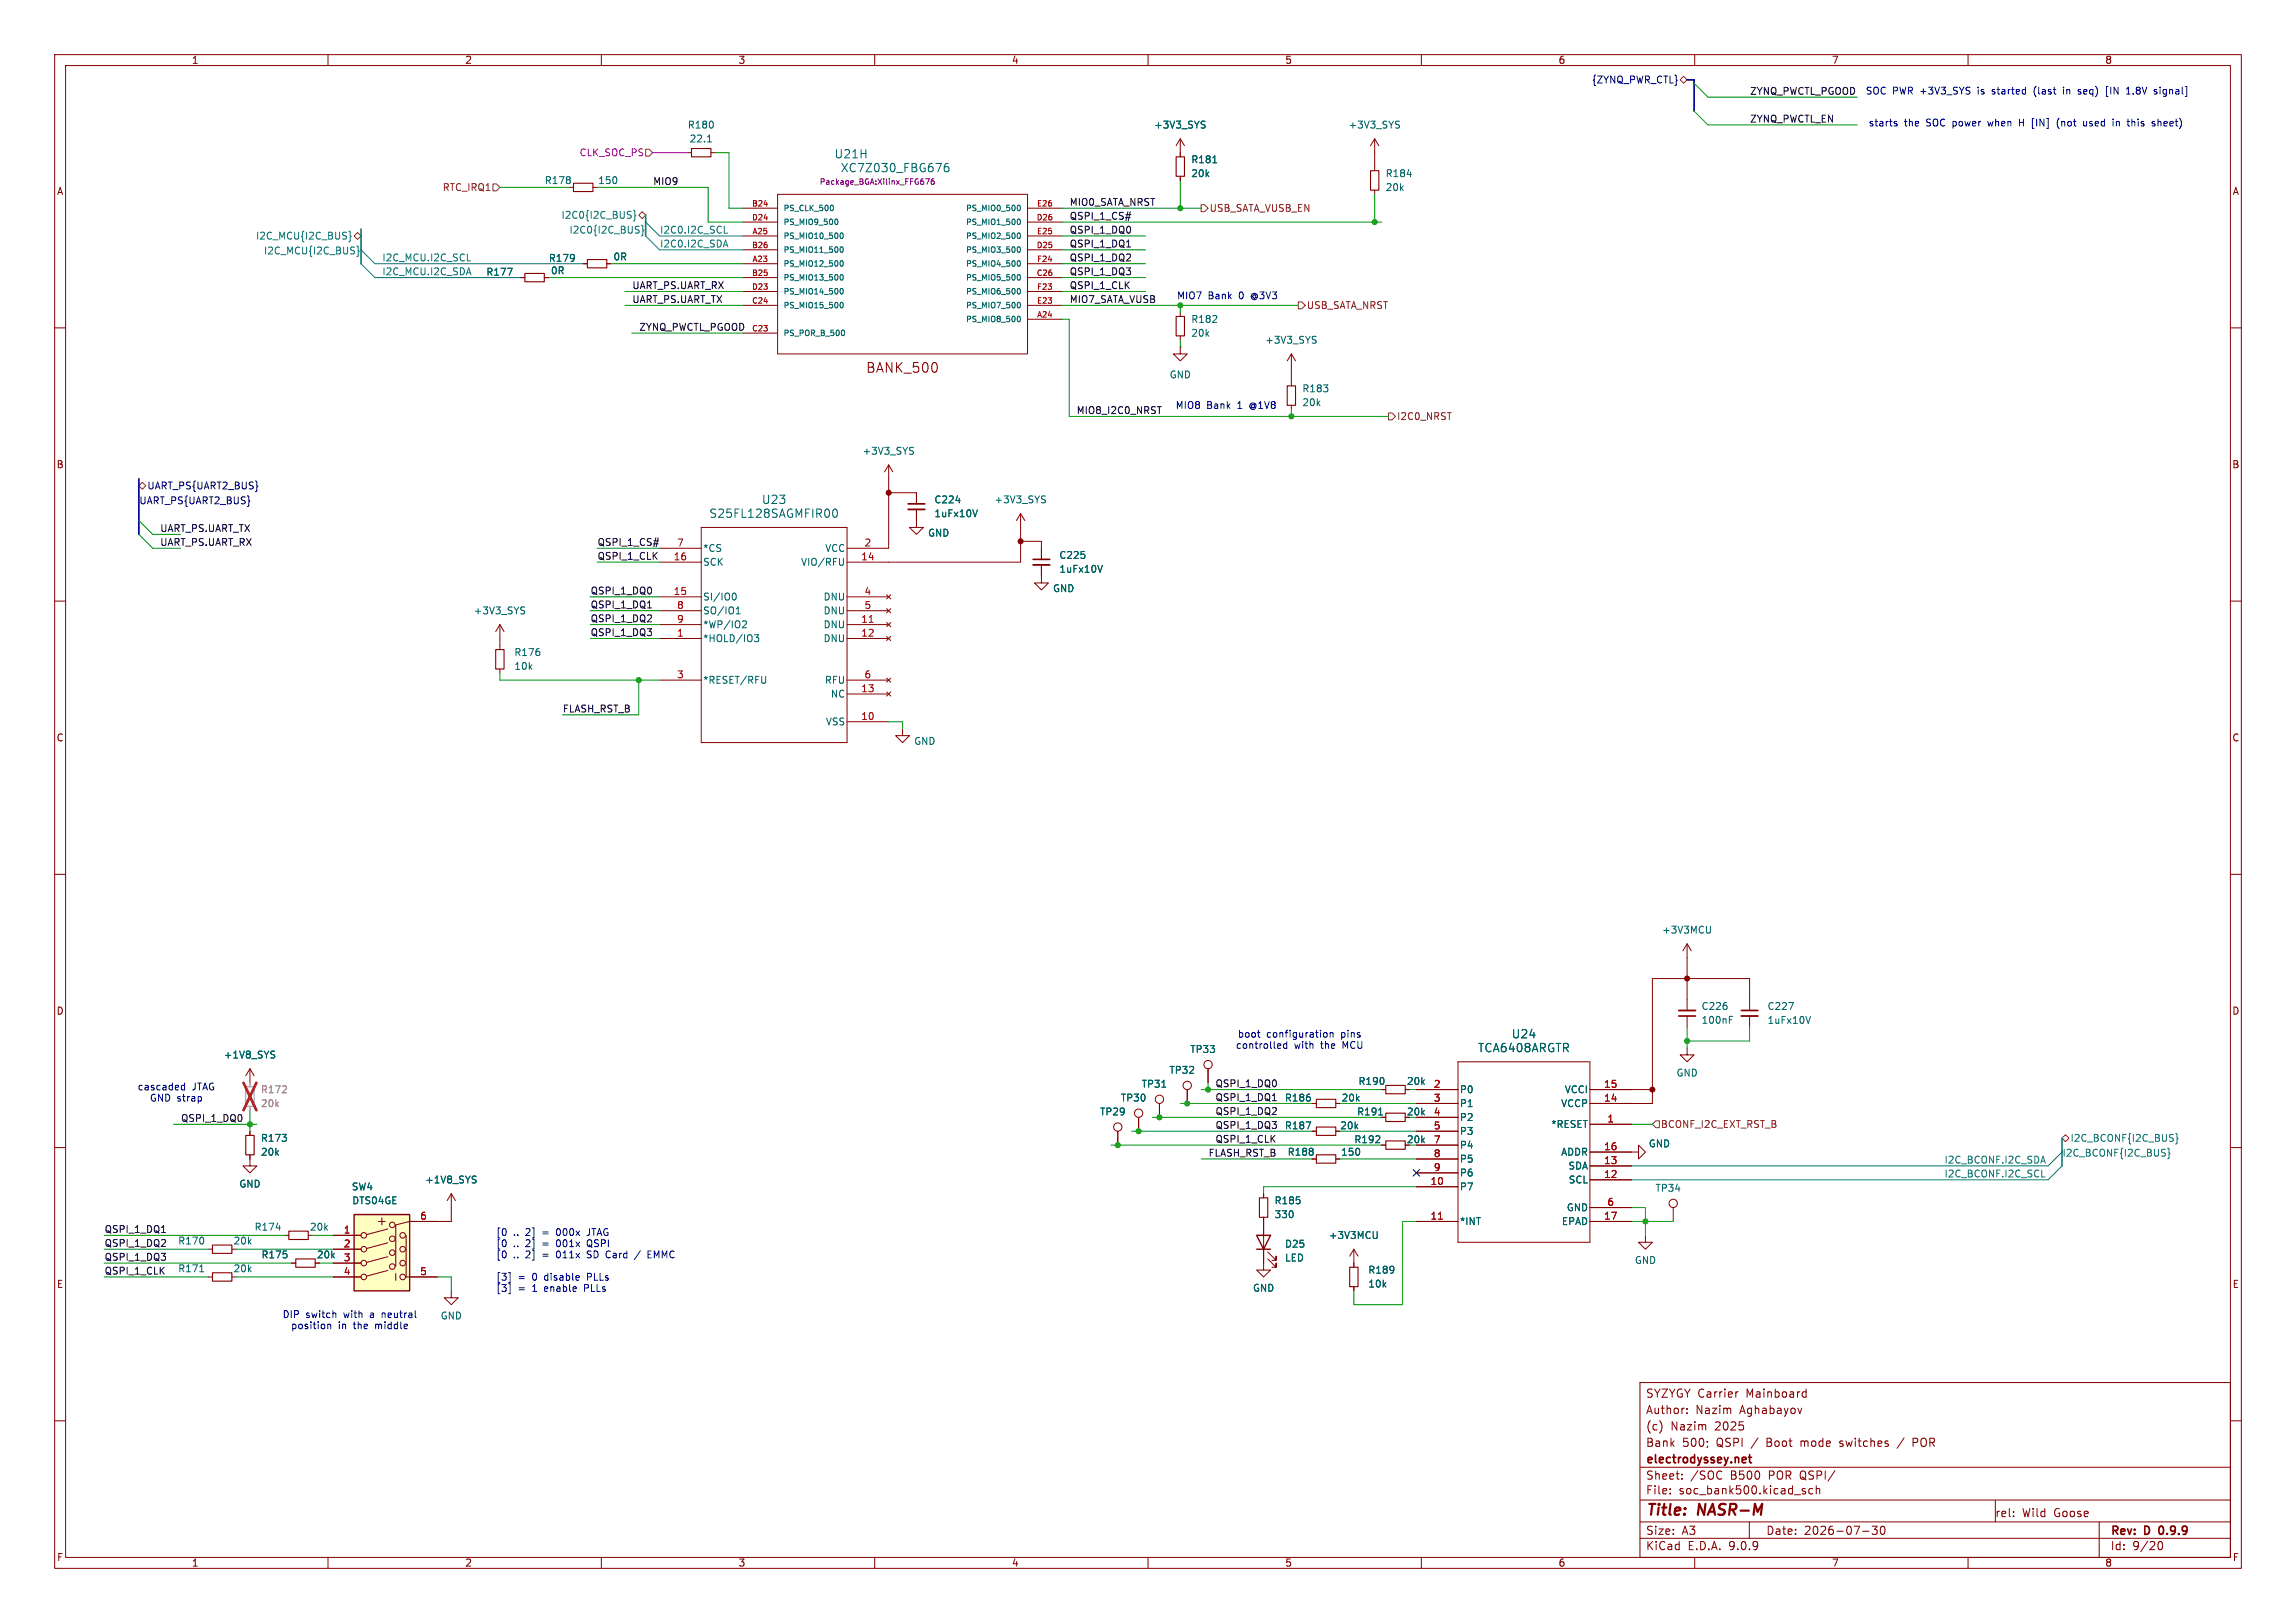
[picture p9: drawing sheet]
<svg xmlns="http://www.w3.org/2000/svg" width="420mm" height="297mm" viewBox="0 0 420 297" stroke-linecap="round" stroke-linejoin="round" font-family="sans-serif">
<defs><g id="words">
<g font-size="2.8" fill="#840000">
<text x="301" y="277.9">Title:</text>
<text x="310.6" y="277.9">NASR-M</text>
</g>
<text font-size="2.5" fill="#840000" x="158.4" y="68.4">BANK_500</text>
<g font-size="2.1" fill="#006464">
<text x="152.6" y="29.2">U21H</text>
<text x="129.7" y="95">S25FL128SAGMFIR00</text>
<text x="139.3" y="92.4">U23</text>
<text x="276.4" y="190.2">U24</text>
<text x="270.3" y="192.8">TCA6408ARGTR</text>
</g>
<text font-size="2.1" fill="#840084" x="153.7" y="31.7">XC7Z030_FBG676</text>
<g font-size="2.1" fill="#840000">
<text x="301" y="256">SYZYGY Carrier</text>
<text x="319.4" y="256">Mainboard</text>
<text x="301" y="262">(c)</text>
<text x="301" y="259">Author:</text>
<text x="305.6" y="262">Nazim</text>
<text x="310.1" y="259">Nazim</text>
<text x="313.7" y="262">2025</text>
<text x="318.3" y="259">Aghabayov</text>
<text x="301" y="268.2">electrodyssey.net</text>
<text x="301" y="265">Bank</text>
<text x="307.7" y="265">500;</text>
<text x="314" y="265">QSPI</text>
<text x="320.5" y="265">/</text>
<text x="323.4" y="265">Boot</text>
<text x="329.8" y="265">mode</text>
<text x="337.1" y="265">switches</text>
<text x="350.7" y="265">POR</text>
<text x="301" y="273.7">File:</text>
<text x="301" y="271">Sheet:</text>
<text x="307.1" y="273.7">soc_bank500.kicad_sch</text>
<text x="309.2" y="271">/SOC</text>
<text x="316.6" y="271">B500</text>
<text x="323.7" y="271">POR QSPI/</text>
<text x="301" y="281.1">Size:</text>
<text x="307.6" y="281.1">A3</text>
<text x="323" y="281.1">Date:</text>
<text x="330" y="281.1">2026-07-30</text>
<text x="364.9" y="277.8">rel:</text>
<text x="369.9" y="277.8">Wild</text>
<text x="375.8" y="277.8">Goose</text>
<text x="386" y="281.3">Rev:</text>
<text x="392.4" y="281.3">D</text>
<text x="395.6" y="281.3">0.9.9</text>
<text x="301" y="283.9">KiCad</text>
<text x="308.7" y="283.9">E.D.A.</text>
<text x="316.3" y="283.9">9.0.9</text>
<text x="386" y="283.9">Id:</text>
<text x="390.1" y="283.9">9/20</text>
</g>
<g font-size="1.8" fill="#840000">
<text x="35" y="11.9">1</text>
<text x="85" y="11.9">2</text>
<text x="135" y="11.9">3</text>
<text x="185" y="11.9">4</text>
<text x="235" y="11.9">5</text>
<text x="285" y="11.9">6</text>
<text x="335" y="11.9">7</text>
<text x="385" y="11.9">8</text>
<text x="10.3" y="35.9">A</text>
<text x="408.3" y="35.9">A</text>
<text x="10.3" y="85.9">B</text>
<text x="408.2" y="85.9">B</text>
<text x="10.3" y="135.9">C</text>
<text x="408.2" y="135.9">C</text>
<text x="10.3" y="185.9">D</text>
<text x="408.2" y="185.9">D</text>
<text x="257.3" y="209.4">20k</text>
<text x="257.3" y="204.3">20k</text>
<text x="10.3" y="235.9">E</text>
<text x="408.3" y="235.9">E</text>
<text x="10.3" y="285.9">F</text>
<text x="35" y="286.9">1</text>
<text x="85" y="286.9">2</text>
<text x="135" y="286.9">3</text>
<text x="185" y="286.9">4</text>
<text x="235" y="286.9">5</text>
<text x="285" y="286.9">6</text>
<text x="335" y="286.9">7</text>
<text x="385" y="286.9">8</text>
<text x="408.3" y="285.9">F</text>
</g>
<g font-size="1.8" fill="#000084">
<text x="291.1" y="15.5">{ZYNQ_PWR_CTL}</text>
<text x="26.9" y="89.8">UART_PS{UART2_BUS}</text>
<text x="25.4" y="92.4">UART_PS{UART2_BUS}</text>
</g>
<g font-size="1.8" fill="#0f0f0f">
<text x="320" y="17.4">ZYNQ_PWCTL_PGOOD</text>
<text x="320" y="22.5">ZYNQ_PWCTL_EN</text>
<text x="119.4" y="33.9">MIO9</text>
<text x="195.6" y="37.8">MIO0_SATA_NRST</text>
<text x="195.6" y="40.3">QSPI_1_CS#</text>
<text x="195.6" y="42.8">QSPI_1_DQ0</text>
<text x="195.6" y="45.4">QSPI_1_DQ1</text>
<text x="195.6" y="47.9">QSPI_1_DQ2</text>
<text x="115.6" y="53">UART_PS.UART_RX</text>
<text x="195.6" y="53">QSPI_1_CLK</text>
<text x="195.6" y="50.5">QSPI_1_DQ3</text>
<text x="115.6" y="55.5">UART_PS.UART_TX</text>
<text x="195.6" y="55.5">MIO7_SATA_VUSB</text>
<text x="116.8" y="60.6">ZYNQ_PWCTL_PGOOD</text>
<text x="196.8" y="75.9">MIO8_I2C0_NRST</text>
<text x="29.2" y="100">UART_PS.UART_RX</text>
<text x="29.2" y="97.4">UART_PS.UART_TX</text>
<text x="109.2" y="100">QSPI_1_CS#</text>
<text x="109.2" y="102.5">QSPI_1_CLK</text>
<text x="107.9" y="114">QSPI_1_DQ2</text>
<text x="107.9" y="108.9">QSPI_1_DQ0</text>
<text x="107.9" y="111.4">QSPI_1_DQ1</text>
<text x="107.9" y="116.5">QSPI_1_DQ3</text>
<text x="102.9" y="130.5">FLASH_RST_B</text>
<text x="222.2" y="199">QSPI_1_DQ0</text>
<text x="222.2" y="201.6">QSPI_1_DQ1</text>
<text x="33" y="205.4">QSPI_1_DQ0</text>
<text x="222.2" y="204.1">QSPI_1_DQ2</text>
<text x="222.2" y="209.2">QSPI_1_CLK</text>
<text x="222.2" y="206.7">QSPI_1_DQ3</text>
<text x="221" y="211.7">FLASH_RST_B</text>
<text x="19" y="225.7">QSPI_1_DQ1</text>
<text x="19" y="228.3">QSPI_1_DQ2</text>
<text x="19" y="233.3">QSPI_1_CLK</text>
<text x="19" y="230.8">QSPI_1_DQ3</text>
</g>
<g font-size="1.8" fill="#0000c2">
<text x="341.2" y="17.5">SOC PWR +3V3_SYS</text>
<text x="362.1" y="17.5">is</text>
<text x="364.9" y="17.5">started</text>
<text x="372.7" y="17.5">(last</text>
<text x="378.3" y="17.5">in</text>
<text x="381.2" y="17.5">seq)</text>
<text x="386.5" y="17.5">[IN</text>
<text x="390.4" y="17.5">1.8V</text>
<text x="395.7" y="17.5">signal]</text>
<text x="341.7" y="23.3">starts</text>
<text x="348.3" y="23.3">the</text>
<text x="352.5" y="23.3">SOC power</text>
<text x="364.1" y="23.3">when</text>
<text x="370" y="23.3">H [IN]</text>
<text x="377.3" y="23.3">(not</text>
<text x="382.4" y="23.3">used</text>
<text x="387.9" y="23.3">in</text>
<text x="390.9" y="23.3">this</text>
<text x="395.5" y="23.3">sheet)</text>
<text x="215.2" y="55">MIO7</text>
<text x="221" y="55">Bank</text>
<text x="226.7" y="55">0</text>
<text x="229.1" y="55">@3V3</text>
<text x="215" y="75">MIO8</text>
<text x="220.7" y="75">Bank</text>
<text x="226.5" y="75">1</text>
<text x="228.9" y="75">@1V8</text>
<text x="226.3" y="190.1">boot</text>
<text x="231.7" y="190.1">configuration</text>
<text x="245.4" y="190.1">pins</text>
<text x="226" y="192.1">controlled</text>
<text x="236.8" y="192.1">with</text>
<text x="241.7" y="192.1">the</text>
<text x="245.9" y="192.1">MCU</text>
<text x="25.1" y="199.7">cascaded</text>
<text x="27.3" y="201.8">GND strap</text>
<text x="35.1" y="199.7">JTAG</text>
<text x="90.7" y="226.4">[0</text>
<text x="93.9" y="226.4">..</text>
<text x="96.3" y="226.4">2]</text>
<text x="99.5" y="226.4">=</text>
<text x="102.3" y="226.4">000x</text>
<text x="108.1" y="226.4">JTAG</text>
<text x="90.7" y="228.4">[0</text>
<text x="90.7" y="230.5">[0</text>
<text x="93.9" y="228.4">..</text>
<text x="93.9" y="230.5">..</text>
<text x="96.3" y="228.4">2]</text>
<text x="96.3" y="230.5">2]</text>
<text x="99.5" y="228.4">=</text>
<text x="99.5" y="230.5">=</text>
<text x="102.3" y="228.4">001x</text>
<text x="102.3" y="230.5">011x</text>
<text x="108.1" y="228.4">QSPI</text>
<text x="108.1" y="230.5">SD Card</text>
<text x="119.8" y="230.5">EMMC</text>
<text x="90.7" y="234.6">[3]</text>
<text x="90.7" y="236.6">[3]</text>
<text x="94.8" y="234.6">=</text>
<text x="94.8" y="236.6">=</text>
<text x="97.5" y="234.6">0</text>
<text x="97.5" y="236.6">1</text>
<text x="99.9" y="234.6">disable</text>
<text x="99.9" y="236.6">enable</text>
<text x="107.3" y="236.6">PLLs</text>
<text x="107.9" y="234.6">PLLs</text>
<text x="51.6" y="241.4">DIP</text>
<text x="53.1" y="243.4">position</text>
<text x="55.9" y="241.4">switch</text>
<text x="61.9" y="243.4">in</text>
<text x="63" y="241.4">with</text>
<text x="64.8" y="243.4">the</text>
<text x="68" y="241.4">a</text>
<text x="68.9" y="243.4">middle</text>
<text x="70.3" y="241.4">neutral</text>
</g>
<g font-size="1.8" fill="#006464">
<text x="125.7" y="23.7">R180</text>
<text x="211" y="23.7">+3V3_SYS</text>
<text x="246.6" y="23.7">+3V3_SYS</text>
<text x="126.1" y="26.3">22.1</text>
<text x="99.6" y="33.9">R178</text>
<text x="109.3" y="33.9">150</text>
<text x="217.8" y="30.1">R181</text>
<text x="217.8" y="32.6">20k</text>
<text x="253.4" y="32.6">R184</text>
<text x="253.4" y="35.2">20k</text>
<text x="112.1" y="47.9">0R</text>
<text x="88.9" y="50.6">R177</text>
<text x="100.3" y="48.1">R179</text>
<text x="100.7" y="50.4">0R</text>
<text x="217.8" y="59.3">R182</text>
<text x="217.8" y="61.8">20k</text>
<text x="231.3" y="63.1">+3V3_SYS</text>
<text x="213.9" y="69.4">GND</text>
<text x="238.1" y="72">R183</text>
<text x="238.1" y="74.5">20k</text>
<text x="157.7" y="83.4">+3V3_SYS</text>
<text x="170.8" y="92.3">C224</text>
<text x="170.8" y="94.8">1uFx10V</text>
<text x="181.8" y="92.3">+3V3_SYS</text>
<text x="128.5" y="101.2">*CS</text>
<text x="150.9" y="101.2">VCC</text>
<text x="169.7" y="98.4">GND</text>
<text x="128.5" y="103.7">SCK</text>
<text x="146.4" y="103.7">VIO/RFU</text>
<text x="193.7" y="102.5">C225</text>
<text x="193.7" y="105">1uFx10V</text>
<text x="86.6" y="112.6">+3V3_SYS</text>
<text x="128.5" y="110.1">SI/IO0</text>
<text x="128.5" y="112.6">SO/IO1</text>
<text x="150.6" y="110.1">DNU</text>
<text x="150.6" y="112.6">DNU</text>
<text x="192.5" y="108.6">GND</text>
<text x="128.5" y="115.2">*WP/IO2</text>
<text x="128.5" y="117.7">*HOLD/IO3</text>
<text x="150.6" y="115.2">DNU</text>
<text x="150.6" y="117.7">DNU</text>
<text x="94" y="120.2">R176</text>
<text x="94" y="122.8">10k</text>
<text x="128.5" y="125.3">*RESET/RFU</text>
<text x="150.8" y="125.3">RFU</text>
<text x="151.9" y="127.9">NC</text>
<text x="151" y="132.9">VSS</text>
<text x="167.1" y="136.5">GND</text>
<text x="303.9" y="171">+3V3MCU</text>
<text x="311.2" y="185">C226</text>
<text x="323.2" y="185">C227</text>
<text x="311.2" y="187.5">100nF</text>
<text x="323.2" y="187.6">1uFx10V</text>
<text x="40.8" y="193.9">+1V8_SYS</text>
<text x="213.8" y="196.7">TP32</text>
<text x="217.6" y="192.9">TP33</text>
<text x="306.6" y="197.2">GND</text>
<text x="204.9" y="201.8">TP30</text>
<text x="208.7" y="199.2">TP31</text>
<text x="234.9" y="201.8">R186</text>
<text x="245.3" y="201.8">20k</text>
<text x="248.4" y="198.7">R190</text>
<text x="257.3" y="198.7">20k</text>
<text x="267" y="200.3">P0</text>
<text x="267" y="202.8">P1</text>
<text x="285.5" y="202.8">VCCP</text>
<text x="286.1" y="200.3">VCCI</text>
<text x="47.6" y="209.1">R173</text>
<text x="201.1" y="204.3">TP29</text>
<text x="234.9" y="206.9">R187</text>
<text x="245.1" y="206.9">20k</text>
<text x="247.6" y="209.4">R192</text>
<text x="248.1" y="204.3">R191</text>
<text x="267" y="205.3">P2</text>
<text x="267" y="207.9">P3</text>
<text x="283.7" y="206.6">*RESET</text>
<text x="47.6" y="211.7">20k</text>
<text x="235.4" y="211.7">R188</text>
<text x="245.2" y="211.7">150</text>
<text x="267" y="210.4">P4</text>
<text x="267" y="213">P5</text>
<text x="267" y="215.5">P6</text>
<text x="285.5" y="211.7">ADDR</text>
<text x="286.8" y="214.2">SDA</text>
<text x="301.5" y="210.2">GND</text>
<text x="43.7" y="217.5">GND</text>
<text x="64.3" y="218">SW4</text>
<text x="64.3" y="220.6">DTS04GE</text>
<text x="77.7" y="216.8">+1V8_SYS</text>
<text x="233.1" y="220.6">R185</text>
<text x="267" y="218">P7</text>
<text x="286.5" y="221.8">GND</text>
<text x="286.9" y="216.8">SCL</text>
<text x="302.7" y="218.3">TP34</text>
<text x="32.5" y="227.9">R170</text>
<text x="42.6" y="227.9">20k</text>
<text x="46.5" y="225.4">R174</text>
<text x="56.6" y="225.4">20k</text>
<text x="233.1" y="223.1">330</text>
<text x="243" y="226.9">+3V3MCU</text>
<text x="267" y="224.4">*INT</text>
<text x="285.6" y="224.4">EPAD</text>
<text x="32.5" y="233">R171</text>
<text x="42.6" y="233">20k</text>
<text x="47.7" y="230.5">R175</text>
<text x="57.9" y="230.5">20k</text>
<text x="235" y="231.1">LED</text>
<text x="235" y="228.5">D25</text>
<text x="250.2" y="233.3">R189</text>
<text x="299" y="231.5">GND</text>
<text x="229.1" y="236.6">GND</text>
<text x="250.2" y="235.8">10k</text>
<text x="80.5" y="241.7">GND</text>
</g>
<text font-size="1.8" fill="#c200c2" x="105.9" y="28.8">CLK_SOC_PS</text>
<g font-size="1.8" fill="#725600">
<text x="80.9" y="35.2">RTC_IRQ1</text>
<text x="221.2" y="39">USB_SATA_VUSB_EN</text>
<text x="239" y="56.7">USB_SATA_NRST</text>
<text x="255.5" y="77.1">I2C0_NRST</text>
<text x="303.7" y="206.6">BCONF_I2C_EXT_RST_B</text>
</g>
<g font-size="1.8" fill="#008484">
<text x="102.6" y="40.2">I2C0{I2C_BUS}</text>
<text x="46.7" y="44">I2C_MCU{I2C_BUS}</text>
<text x="48.2" y="46.6">I2C_MCU{I2C_BUS}</text>
<text x="69.8" y="47.9">I2C_MCU.I2C_SCL</text>
<text x="104.1" y="42.8">I2C0{I2C_BUS}</text>
<text x="120.6" y="45.4">I2C0.I2C_SDA</text>
<text x="120.6" y="42.8">I2C0.I2C_SCL</text>
<text x="69.8" y="50.5">I2C_MCU.I2C_SDA</text>
<text x="378.7" y="209.1">I2C_BCONF{I2C_BUS}</text>
<text x="355.6" y="213">I2C_BCONF.I2C_SDA</text>
<text x="355.6" y="215.6">I2C_BCONF.I2C_SCL</text>
<text x="377.2" y="211.7">I2C_BCONF{I2C_BUS}</text>
</g>
<g font-size="1.8" fill="#a90000">
<text x="123.8" y="100.1">7</text>
<text x="158" y="100.1">2</text>
<text x="123.1" y="102.6">16</text>
<text x="157.4" y="102.6">14</text>
<text x="123.1" y="109">15</text>
<text x="123.8" y="111.5">8</text>
<text x="158" y="109">4</text>
<text x="158" y="111.5">5</text>
<text x="123.8" y="114">9</text>
<text x="123.8" y="116.6">1</text>
<text x="157.4" y="114">11</text>
<text x="157.4" y="116.6">12</text>
<text x="123.8" y="124.2">3</text>
<text x="158" y="124.2">6</text>
<text x="157.4" y="126.7">13</text>
<text x="157.4" y="131.8">10</text>
<text x="262.2" y="199.1">2</text>
<text x="262.2" y="201.7">3</text>
<text x="293.3" y="199.1">15</text>
<text x="293.3" y="201.7">14</text>
<text x="262.2" y="204.2">4</text>
<text x="262.2" y="206.8">5</text>
<text x="262.2" y="209.3">7</text>
<text x="293.9" y="205.5">1</text>
<text x="262.2" y="211.8">8</text>
<text x="262.2" y="214.4">9</text>
<text x="293.3" y="210.6">16</text>
<text x="293.3" y="213.1">13</text>
<text x="293.3" y="215.6">12</text>
<text x="261.6" y="216.9">10</text>
<text x="293.9" y="220.7">6</text>
<text x="62.8" y="225.8">1</text>
<text x="76.8" y="223.3">6</text>
<text x="261.6" y="223.3">11</text>
<text x="293.3" y="223.3">17</text>
<text x="62.8" y="228.3">2</text>
<text x="62.8" y="230.9">3</text>
<text x="62.8" y="233.4">4</text>
<text x="76.8" y="233.4">5</text>
</g>
<g font-size="1.8" fill="#989898">
<text x="47.6" y="200.3">R172</text>
<text x="47.6" y="202.8">20k</text>
</g>
<text font-size="1.4" fill="#840084" x="149.8" y="34">Package_BGA:Xilinx_FFG676</text>
<g font-size="1.4" fill="#a90000">
<text x="137.5" y="37.8">B24</text>
<text x="137.5" y="40.4">D24</text>
<text x="189.5" y="40.4">D26</text>
<text x="189.6" y="37.8">E26</text>
<text x="137.5" y="45.5">B26</text>
<text x="137.5" y="42.9">A25</text>
<text x="189.5" y="45.5">D25</text>
<text x="189.6" y="42.9">E25</text>
<text x="137.5" y="50.5">B25</text>
<text x="137.5" y="53.1">D23</text>
<text x="137.5" y="48">A23</text>
<text x="189.5" y="50.5">C26</text>
<text x="189.6" y="48">F24</text>
<text x="189.6" y="53.1">F23</text>
<text x="137.5" y="55.6">C24</text>
<text x="189.6" y="55.6">E23</text>
<text x="189.6" y="58.2">A24</text>
<text x="137.5" y="60.7">C23</text>
</g>
<g font-size="1.4" fill="#006464">
<text x="143.3" y="38.8">PS_CLK_500</text>
<text x="143.3" y="41.4">PS_MIO9_500</text>
<text x="176.6" y="38.8">PS_MIO0_500</text>
<text x="176.6" y="41.4">PS_MIO1_500</text>
<text x="143.3" y="43.9">PS_MIO10_500</text>
<text x="143.3" y="46.5">PS_MIO11_500</text>
<text x="176.6" y="43.9">PS_MIO2_500</text>
<text x="176.6" y="46.5">PS_MIO3_500</text>
<text x="143.3" y="49">PS_MIO12_500</text>
<text x="143.3" y="51.5">PS_MIO13_500</text>
<text x="176.6" y="49">PS_MIO4_500</text>
<text x="176.6" y="51.5">PS_MIO5_500</text>
<text x="143.3" y="54.1">PS_MIO14_500</text>
<text x="143.3" y="56.6">PS_MIO15_500</text>
<text x="176.6" y="54.1">PS_MIO6_500</text>
<text x="176.6" y="56.6">PS_MIO7_500</text>
<text x="176.6" y="59.2">PS_MIO8_500</text>
<text x="143.3" y="61.7">PS_POR_B_500</text>
</g>
</g></defs>
<g fill="none" stroke="#840000" stroke-width=".18">
<path d="M10 10h400v277h-400zM12 12h396v273h-396zM60 10v2M110 10v2M160 10v2M210 10v2M260 10v2M310 10v2M360 10v2M104.1 34.3h.8M108.5 34.3h.7M125.7 27.9h.8"/>
<path d="M130 27.9h.8M135.9 38.1h6.3M142.2 35.6h45.8v29.2h-45.8zM188 38.1h6.3M215.9 27.9v.8M215.9 32.3v.7M95.2 50.8h.8M99.6 50.8h.7M106.7 48.3h.7M111 48.3h.8M135.9 48.3h6.3M135.9 50.8h6.3"/>
<path d="M135.9 40.6h6.3M135.9 43.2h6.3M135.9 45.7h6.3M135.9 53.3h6.3M135.9 55.9h6.3M188 48.3h6.3M188 50.8h6.3M188 40.6h6.3M188 43.2h6.3M188 45.7h6.3M188 53.3h6.3M188 55.9h6.3"/>
<path d="M188 58.4h6.3M215.9 57.2v.7M10 60h2M135.9 61h6.3M171.4 66.7v1.1M215.9 63.5v1.3h1.3l-1.3 1.2-1.3-1.2h1.3M215.9 63.5h.1M215.9 61.5v.7M408 60h2M186.7 94l-.8 1.3M186.7 94l.8 1.3M186.7 94v2.5"/>
<path d="M10 110h2M190.5 105.4v1.3h1.3l-1.3 1.3-1.3-1.3h1.3M408 110h2M10 160h2M408 160h2M217.2 199.4v2.5M252.7 199.4h.8M257 199.4h.8M10 210h2M212.1 201.9v2.6M231.1 218.4v.8M240 212.1h.8"/>
<path d="M244.3 212.1h.8M252.7 209.6h.8M252.7 204.5h.8M408 210h2M38.1 233.7h.8M38.1 228.6h.8M42.4 233.7h.8M42.4 228.6h.8M52.1 226.1h.7M53.3 231.1h.8M56.4 226.1h.7M57.7 231.1h.7"/>
<path d="M231.1 231.1v1.3h1.3l-1.3 1.3-1.2-1.3h1.2M231.1 222.8v.7M247.6 231.1v.8M247.6 235.5v.7M301 226.1v1.2h1.3l-1.3 1.3-1.3-1.3h1.3M300 253h108v32h-108zM308.6 258.5v.2M308.6 257.8v.1M317.9 254.7l-.3 .1M329.6 257.7l-.4 1M329.8 254.8h.6M329.8 255.6h.6"/>
<path d="M330.4 254.2v1.5M10 260h2M300 278.5h108M300 274.5h108M300 268.5h108M303.9 260.6v1M305.5 273.2v.2M305.5 272.5v.1M307.7 270.5v.2M307.7 269.8v.1M312.3 263.8v.1M312.4 264.6l-.1 .2"/>
<path d="M320 278.5v3M329.9 272.9l.3 .1 .1 .2-.2 .2h-.3M329.9 272.4l.3 .1M331.6 272.5l-.4-.1-.3 .3v.4l.1 .2h.6M332.2 272.5l.2-.1 .4 .1 .1 .9M332.2 271.9v1.5M342.4 279.3h1l-.5 .6 .4 .1v.6l-.2 .2h-.4l-.3-.2M344.1 279.4l.2-.1a.8 .8 0 0 1 .5 .7 .8 .8 0 0 1-.5 .8l-.2-.2-.2-.4zM348.3 263.1l-1.3 1.9M349.9 264h.6M350.5 263.2h-.6v1.5M365 274.6v3.9"/>
<path d="M368.3 277.4v.1M368.3 276.6v.2M384 278.5v6.5M408 260h2M60 285v2M110 285v2M160 285v2M210 285v2M260 285v2M300 281.5h108M310 285v2M340.7 280.2h1.2"/>
<path d="M360 285v2M394.7 282.7l.2-.5 .2-.1a.8 .8 0 0 1 .5 .7 .8 .8 0 0 1-.5 .8l-.2-.2-.2-.4"/>
<circle cx="217.2" cy="198.6" r=".76"/>
<circle cx="212.1" cy="201.2" r=".76"/>
</g>
<path d="M319.2 266.7l.2 .3-.7 .2M319.3 267.6l-.1 .1M319.8 266.7h.6M320 266.2v1.3l.4 .2M395 279.6v.9" fill="none" stroke="#840000" stroke-width=".3"/>
<g fill="none" stroke="#840000" stroke-width=".2">
<path d="M104.9 33.5h3.6v1.6h-3.6zM126.5 27.2h3.5v1.5h-3.5zM215.1 28.7h1.6v3.6h-1.6zM96 50h3.6v1.6h-3.6zM107.4 47.5h3.6v1.5h-3.6zM215.1 57.9h1.6v3.6h-1.6zM253.5 198.6h3.5v1.6h-3.5zM230.4 219.2h1.5v3.6h-1.5zM240.8 211.3h3.5v1.6h-3.5zM253.5 208.8h3.5v1.5h-3.5zM253.5 203.7h3.5v1.5h-3.5zM38.9 232.9h3.5v1.5h-3.5z"/>
<path d="M38.9 227.8h3.5v1.6h-3.5zM52.8 225.3h3.6v1.5h-3.6zM54.1 230.4h3.6v1.5h-3.6zM246.9 231.9h1.5v3.6h-1.5z"/>
</g>
<g fill="none" stroke="#006464" stroke-width=".18">
<path d="M129.4 26h.7M129.7 24.9l.1-.2v1.3M152.2 37.5a.64 .64 0 0 1 0 1.1M173.4 29.9a.6 .6 0 0 0-.7 .7v.5l.2 .3h.4l.2-.1 .1-.5-.2-.2-.4-.1-.3 .3M186.2 37.6l.1-.1a.54 .54 0 0 1 .4 .6 .54 .54 0 0 1-.4 .5l-.1-.1M221.8 29.8h.8M92.8 49.1h.9l-.6 1.3M152.9 40.1a.54 .54 0 0 1 .4 .5 .54 .54 0 0 1-.4 .5M153.8 42.7l.1-.1a.54 .54 0 0 1 .4 .5 .54 .54 0 0 1-.4 .5l-.1-.1M153.8 45.3l.1-.1a.54 .54 0 0 1 .4 .5 .54 .54 0 0 1-.4 .5l-.1-.1M153.8 47.8l.1-.1a.54 .54 0 0 1 .4 .5 .54 .54 0 0 1-.4 .5l-.1-.1M153.8 50.3l.1-.1a.54 .54 0 0 1 .4 .6 .54 .54 0 0 1-.4 .5l-.1-.1"/>
<path d="M153.8 52.9l.1-.1a.54 .54 0 0 1 .4 .5 .54 .54 0 0 1-.4 .5l-.1-.1M153.8 55.4l.1-.1a.54 .54 0 0 1 .4 .5 .54 .54 0 0 1-.4 .5l-.1-.1M186.2 40.1h.1a.54 .54 0 0 1 .4 .5 .54 .54 0 0 1-.4 .5h-.1M186.2 42.7l.1-.1a.54 .54 0 0 1 .4 .5 .54 .54 0 0 1-.4 .5h-.1M186.2 45.2h.1a.54 .54 0 0 1 .4 .5 .54 .54 0 0 1-.4 .5l-.1-.1M186.2 47.8l.1-.1a.54 .54 0 0 1 .4 .5 .54 .54 0 0 1-.4 .5h-.1M186.2 50.3l.1-.1a.54 .54 0 0 1 .4 .6 .54 .54 0 0 1-.4 .5l-.1-.1M186.2 52.8h.1a.54 .54 0 0 1 .4 .5 .54 .54 0 0 1-.4 .5h-.1M186.2 55.4l.1-.1a.54 .54 0 0 1 .4 .5 .54 .54 0 0 1-.4 .5h-.1M186.2 57.9h.1a.54 .54 0 0 1 .4 .5 .54 .54 0 0 1-.4 .5l-.1-.1M154.2 60.4a.64 .64 0 0 1 0 1M191 91.4l.2 .3-.2 .3"/>
<path d="M191 90.7l.2 .1M212.5 199h.8M252.2 204h.7M36.5 232.7h.8M50.5 224.7h.8"/>
</g>
<path d="M170 32.7l-.4 1M170.6 32.7l-.2 .3-.1 .5 .2 .2 .4-.1-.1-.4-.3-.1-.2 .2" fill="none" stroke="#840084" stroke-width=".18"/>
<path d="M64.8 222.2h10.1v14h-10.1z" fill="#ffffc2"/>
<g fill="none" stroke="#840000" stroke-width=".18">
<path d="M215.9 25.4l-.8 1.3M215.9 25.4l.8 1.3M215.9 25.4v3.3M215.9 32.3v.7M251.5 25.4v5.8M251.5 34.8v.8M251.5 25.4l-.8 1.3M251.5 25.4l.7 1.3M95.2 50.8h.8M99.6 50.8h.7M106.7 48.3h.7M111 48.3h.8"/>
<path d="M236.2 64.8l-.7 1.2M236.2 64.8l.8 1.2M236.2 64.8v5.8M236.2 74.2v.7M128.3 96.5h26.6v39.4h-26.6zM162.6 85.1l-.8 1.3M162.6 85.1l.7 1.3M162.6 85.1v15.2h-7.7M162.6 90.2h5v2M167.6 93.2v3.3h1.3l-1.3 1.3-1.2-1.3h1.2M186.7 96.5v6.4h-31.8M186.7 99.1h3.8v3.3"/>
<path d="M91.4 114.3v4.6M91.4 114.3l-.7 1.3M91.4 114.3l.8 1.3M120.6 100.3h7.7M120.6 102.9h7.7M120.6 109.2h7.7M120.6 111.8h7.7M120.6 114.3h7.7M120.6 116.8h7.7M154.9 109.2h7.7M154.9 111.8h7.7M154.9 114.3h7.7"/>
<path d="M154.9 116.8h7.7M162.2 108.8l.7 .8M162.2 111.4l.7 .7M162.2 113.9l.7 .8M162.2 116.5l.7 .7M162.9 108.8l-.7 .8M162.9 111.4l-.7 .7M162.9 113.9l-.7 .8M162.9 116.5l-.7 .7M190.5 103.4v2M91.4 122.4v.8M120.6 124.5h7.7"/>
<path d="M154.9 124.5h7.7M154.9 127h7.7M154.9 132.1h7.7M162.2 124.1l.7 .7M162.2 126.6l.7 .8M162.9 124.1l-.7 .7M162.9 126.6l-.7 .8M165.1 133.4v1.2h1.3l-1.3 1.3-1.3-1.3h1.3M308.6 172.7v12.2M308.6 172.7l-.8 1.3M308.6 172.7l.8 1.3M45.7 195.6l-.7 1.3"/>
<path d="M45.7 195.6l.8 1.3M45.7 195.6v2.5M217.2 199.4v2.5M221 195.6v2.5M252.7 199.4h.8M257 199.4h.8M259.1 199.4h7.6M266.7 194.3h24.1v33h-24.1zM290.8 199.4h11.5M308.6 191.8v1.2h1.3l-1.3 1.3-1.3-1.3h1.3M308.6 185.9v2.1M320 184.9v-5.8h-17.7v22.8h-11.5"/>
<path d="M320 185.9v2.1M45.7 211.3v2.1h1.3l-1.3 1.2-1.3-1.2h1.3M45.7 207v.8M82.5 218.4v5.1h-7.6l-2.5 .7v7.6M82.5 218.4l-.7 1.3M82.5 218.4l.8 1.3M204.5 207v2.6M208.3 204.5v2.5M212.1 201.9v2.6M231.1 218.4v.8M240 201.9h.8M240 207h.8"/>
<path d="M240 212.1h.8M244.3 201.9h.8M244.3 207h.8M244.3 212.1h.8M252.7 204.5h.8M252.7 209.6h.8M259.1 201.9h7.6M259.1 207h7.6M259.1 204.5h7.6M259.1 209.6h7.6M259.1 212.1h7.6M259.1 214.6h7.6"/>
<path d="M259.1 217.2h7.6M290.8 210.8h8.9v-1.2l1.3 1.2-1.3 1.3v-1.3M290.8 213.4h7.6M290.8 215.9h7.6M290.8 205.7h7.6M53.3 231.1h.8M57.7 231.1h.7M61 233.7h5M61 226.1h5M61 228.6h5M61 231.1h5M69.2 223.5h1.3"/>
<path d="M69.8 222.9v1.3M70.9 224.9l-3.8 1M70.9 227.4l-3.8 1.1M70.9 230l-3.8 1M70.9 232.5l-3.8 1M72.4 233v1.3M74.3 226.1v7.6h5.7M82.5 236.2v1.3h1.3l-1.3 1.3-1.2-1.3h1.2M231.1 222.8v8.3M231.9 230.4l1.5 1.5v-.8v.8h-.7M231.9 229.1l1.5 1.5v-.7v.7h-.7M247.6 228.6l-.7 1.3"/>
<path d="M247.6 228.6l.8 1.3M247.6 228.6v3.3M247.6 235.5v.7M259.1 223.5h7.6M290.8 223.5h7.6M290.8 221h7.6M306.1 221v2.5"/>
<circle cx="221" cy="194.8" r=".76"/>
<circle cx="204.5" cy="206.2" r=".76"/>
<circle cx="208.3" cy="203.7" r=".76"/>
<circle cx="66.5" cy="226.1" r=".51"/>
<circle cx="66.5" cy="233.7" r=".51"/>
<circle cx="66.5" cy="228.6" r=".51"/>
<circle cx="66.5" cy="231.1" r=".51"/>
<circle cx="71.8" cy="224.2" r=".51"/>
<circle cx="71.8" cy="226.7" r=".51"/>
<circle cx="71.8" cy="231.8" r=".51"/>
<circle cx="71.8" cy="229.2" r=".51"/>
<circle cx="73.7" cy="233.7" r=".51"/>
<circle cx="73.7" cy="226.1" r=".51"/>
<circle cx="73.7" cy="231.1" r=".51"/>
<circle cx="73.7" cy="228.6" r=".51"/>
<circle cx="306.1" cy="220.2" r=".76"/>
</g>
<path d="M64.8 222.2h10.1v14h-10.1zM229.9 226.1h2.5l-1.3 2.5zM229.9 228.6h2.5" fill="none" stroke="#840000" stroke-width=".25"/>
<path d="M250.7 31.2h1.5v3.6h-1.5zM235.5 70.6h1.5v3.6h-1.5zM90.7 118.9h1.5v3.5h-1.5zM45 207.8h1.5v3.5h-1.5zM240.8 201.2h3.5v1.5h-3.5zM240.8 206.2h3.5v1.6h-3.5z" fill="none" stroke="#840000" stroke-width=".2"/>
<g fill="none" stroke="#006464" stroke-width=".18">
<path d="M220.2 22.8l.2 .3-.2 .3M220.3 22.2h.1M221.8 29.8h.8M255.8 22.8l.2 .3-.2 .3M255.8 22.2h.2M257.4 31.9h.8M92.8 49.1h.9l-.6 1.3M240.5 62.2l.3 .2-.3 .4M240.6 61.5l.2 .1M152.5 93.2h.2a.81 .81 0 0 1 .5 .7 .81 .81 0 0 1-.5 .8 1.01 1.01 0 0 1-.2-1.5zM166.9 82.5l.2 .3-.2 .3M166.9 81.9h.2"/>
<path d="M174.9 91.6h.7M178.8 93.3l-.4 1.3M95.7 111.7l.3 .3-.3 .3M95.8 111.1h.2M134.1 108.7l.1-.2a.68 .68 0 0 1 .5 .7 .68 .68 0 0 1-.5 .6l-.1-.1M134.7 112.3h.7M134.7 111.4l.3-.3v1.2M135.9 113.7l.4-.1 .2 .4-.7 .9h.7M138 116.1h.8l-.4 .5 .3 .2v.5l-.2 .1-.5-.1M154.3 102.2v1l-.3 .2M201.6 103.5l-.4 1.2M140.1 123.8v1l-.2 .2h-.3"/>
<path d="M312.9 169.5v1l-.1 .2-.4 .1M50 193l.3 .3-.3 .3M50.1 192.3l.2 .1M212.5 199h.8M316.3 186.6h.5M316.3 186h.6M327.2 183.5h.8l-.5 1.2M331.2 186l-.4 1.3M86.8 215.9l.3 .2-.3 .4M86.9 215.2l.2 .1M238.9 205.3h.9l-.6 1.3M252.2 204h.7"/>
<path d="M251.9 225.4v1l-.1 .2h-.4"/>
</g>
<path d="M166.1 92.2h3.1M189 102.4h3M307.1 185.9h3M318.5 184.9h3.1" fill="none" stroke="#840000" stroke-width=".3"/>
<path d="M166.1 93.2h3.1M189 103.4h3M307.1 184.9h3M318.5 185.9h3.1" fill="none" stroke="#840000" stroke-width=".33"/>
<path d="M159 113.9h.7M263.1 223.1h.8" fill="none" stroke="#a90000" stroke-width=".18"/>
<path d="M45 198.9h1.5v3.5h-1.5z" fill="none" stroke="#a1a1a1" stroke-width=".2"/>
<path d="M45.7 198.1v.8M45.7 202.4v.8" fill="none" stroke="#a1a1a1" stroke-width=".18"/>
<path d="M44.5 198.2l2.4 5M46.9 198.2l-2.4 5" fill="none" stroke="#e12e31" stroke-width=".46"/>
<g fill="none" stroke="#008484" stroke-width=".18">
<path d="M115.3 38.7h.2M115.4 39.5v.3M115.9 38.5l.2 .2v.6l.2 .2-.2 .1v.7l-.2 .1M63.8 42.3l.3 .2v.6l.1 .2-.1 .2v.6l-.3 .1M65.3 45l.2 .2v.6l.2 .2-.2 .2v.6l-.2 .2M66 45.7l2.6 2.6h38.1M66 48.3l2.6 2.5h26.6M85.5 47.7h.6M85.7 49l.5 1.3M116.7 41.4l.2 .1M116.9 42.2v.3M117.3 41.2l.3 .2v.6l.2 .2-.2 .2v.6l-.3 .2"/>
<path d="M118.1 40.6l2.5 2.6h15.3M118.1 43.2l2.5 2.5h15.3M132.4 44.8h.6M132.5 42.7h.6M132.7 43.9l.4 1.3M373.4 212.5h.6M373.5 215.4h.6M373.7 211.6l.4 1.2M377.2 210.8l-2.6 2.6h-76.2M377.2 213.4l-2.6 2.5h-76.2M396.5 210.1l.3 .2v.6l.1 .2-.1 .2v.6l-.3 .2M398 207.4l.2 .2v.6l.2 .2-.2 .2v.6l-.2 .1"/>
</g>
<path d="M307.3 14.6l.7-.6 .6 .6-.6 .6zM90.2 33.7h.6l.6 .6-.6 .6h-.6zM116.8 39.4l.7-.7 .6 .7-.6 .6zM118.1 27.3h.6l.7 .6-.7 .7h-.6zM219.7 37.5h.6l.7 .6-.7 .6h-.6zM65.4 42.5l.6 .7-.6 .6-.6-.6zM237.5 55.2h.6l.7 .7-.7 .6h-.6zM254 75.6h.6l.7 .6-.7 .6h-.6zM25.4 88.9l.6-.6 .7 .6-.7 .6zM302.9 205.1h.6v1.3h-.6l-.6-.7zM377.2 208.3l.6-.7 .7 .7-.7 .6z" fill="none" stroke="#725600" stroke-width=".18"/>
<path d="M206 39.3h.9M206.1 45.2h.7M211.7 74.4h.7M119.6 99h.9M118.5 111.2h.7M232.8 201.4h.7M29.6 225.5h.7" fill="none" stroke="#0f0f0f" stroke-width=".18"/>
<path d="M308.6 14.6h1.3v5.7M25.4 87.6v10.2" fill="none" stroke="#000084" stroke-width=".3"/>
<path d="M118.1 39.4v3.8M66 41.9v6.4M377.2 208.3v5.1" fill="none" stroke="#008484" stroke-width=".3"/>
<g fill="none" stroke="#009600" stroke-width=".18">
<path d="M309.9 15.2l2.5 2.6h27.3M91.4 34.3h12.7M109.2 34.3h20.3v6.3h6.4M130.8 27.9h2.5v10.2h2.6M194.3 38.1h25.4M215.9 33v5.1M251.5 35.6v5M309.9 20.3l2.5 2.6h27.3M100.3 50.8h35.6M111.8 48.3h24.1M114.3 55.9h21.6M114.3 53.3h21.6"/>
<path d="M194.3 58.4h1.3v17.8h58.4M194.3 45.7h15.2M194.3 40.6h58.4M194.3 48.3h15.2M194.3 43.2h15.2M194.3 50.8h15.2M194.3 55.9h43.2M194.3 53.3h15.2M215.9 55.9v1.3M115.6 61h20.3M215.9 62.2v1.3M236.2 74.9v1.3"/>
<path d="M25.4 97.8l2.5 2.5h5.1M25.4 95.3l2.5 2.5h5.1M107.9 109.2h12.7M107.9 111.8h12.7M107.9 116.8h12.7M107.9 114.3h12.7M109.2 102.9h11.4M109.2 100.3h11.4M91.4 123.2v1.3h29.2M116.8 124.5v6.3h-13.9M162.6 132.1h2.5v1.3M219.7 199.4h33"/>
<path d="M221 198.1v1.3M257.8 199.4h1.3M308.6 188v3.8M320 188v2.5h-11.4M31.7 205.7h15.3M45.7 203.2v3.8M203.2 209.6h49.5M207 207h33M210.8 204.5h41.9M215.9 201.9h24.1M219.7 212.1h20.3M245.1 201.9h14"/>
<path d="M245.1 212.1h14M245.1 207h14M259.1 217.2h-28v1.2M298.4 205.7h3.9M19 228.6h19.1M19 233.7h19.1M19 231.1h34.3M19 226.1h33.1M43.2 228.6h17.8M43.2 233.7h17.8M57.1 226.1h3.9M58.4 231.1h2.6"/>
<path d="M80 233.7h2.5v2.5M259.1 223.5h-2.6v15.3h-8.9v-2.6M298.4 223.5h7.7M298.4 221h2.6v5.1"/>
</g>
<path d="M119.4 27.9h6.3" fill="none" stroke="#c200c2" stroke-width=".18"/>
<path d="M258.5 214l1.2 1.2M259.7 214l-1.2 1.2" fill="none" stroke="#000084" stroke-width=".18"/>
<g fill="none" stroke="#0000c2" stroke-width=".18">
<path d="M372.2 16.1l-.1 .5 .1 .7M377.5 16v.1M377.5 16.4v.8M380.1 16.6l.6 .4M380.6 16.4h-.3l-.2 .2M380.7 17l-.2 .2h-.4M385.6 15.8h-.3v1.8h.3M389 17.2h.7M389.2 16.1l.1-.1v1.2M395.1 16v.1M395.1 16.4v.8M346.5 22.6l.5 .2v.2l-.4 .1"/>
<path d="M346.5 22.3h.5M369.4 21.8v1.3M369.4 22.4h.7M376.7 21.6a1.46 1.46 0 0 0 0 1.9M381.1 22.2l.1 .8 .3 .1 .2-.2M381.7 22.2v.9M387.1 22.2v.9M387.5 22.2l-.4 .1M390 21.8v1.3M390.3 22.2l-.3 .1M394.1 22.7v.3M394.7 21.8v1.3"/>
<path d="M395.1 22.2l-.4 .1M33.2 199.2l.2 .3 .4-.1M33.8 198.2v1.3M33.8 198.7l-.4-.1-.2 .3M230 189h.5M230.2 189.7l.3 .1M234.2 191.8l-.1 .1M234.2 191.1l.1 .2-.6 .1M234.9 191.1l-.1 .1v.5l.2 .2 .4-.1M235.4 190.6v1.3M242.2 189h.3l.3 .2-.2 .5h-.4M243.3 189.1l.2-.1h.3l.1 .8"/>
<path d="M243.3 189v.8M36.8 200.8v.6M93 232.9h.3v1.8h-.3M93 234.9h.3v1.8h-.3M107.4 230.1l.2 .1M107.6 226.9a.9 .9 0 0 0 0 1.2M107.7 226l-.4 .1M107.7 228.9l-.3 .3 .3 .3M117.1 228.9l-1 1.6M118.5 229.5h.5M119.1 228.9h-.6v1.3h.6M60 242.3v.9"/>
<path d="M60 242.4l.1-.1 .3 .1 .1 .8M61.3 240.3l.1 .1v.7"/>
</g>
<g fill="#009600" stroke="#009600" stroke-width=".18">
<circle cx="215.9" cy="55.9" r=".46"/>
<circle cx="236.2" cy="76.2" r=".46"/>
<circle cx="217.2" cy="201.9" r=".46"/>
<circle cx="221" cy="199.4" r=".46"/>
<circle cx="212.1" cy="204.5" r=".46"/>
<circle cx="204.5" cy="209.6" r=".46"/>
<circle cx="208.3" cy="207" r=".46"/>
<circle cx="116.8" cy="124.5" r=".46"/>
<circle cx="45.7" cy="205.7" r=".46"/>
<circle cx="215.9" cy="38.1" r=".46"/>
<circle cx="251.5" cy="40.6" r=".46"/>
<circle cx="308.6" cy="190.5" r=".46"/>
<circle cx="301" cy="223.5" r=".46"/>
</g>
<g fill="#840000" stroke="#840000" stroke-width=".18">
<circle cx="186.7" cy="99.1" r=".46"/>
<circle cx="162.6" cy="90.2" r=".46"/>
<circle cx="308.6" cy="179.1" r=".46"/>
<circle cx="302.3" cy="199.4" r=".46"/>
</g>
<use href="#words"/>
</svg>
